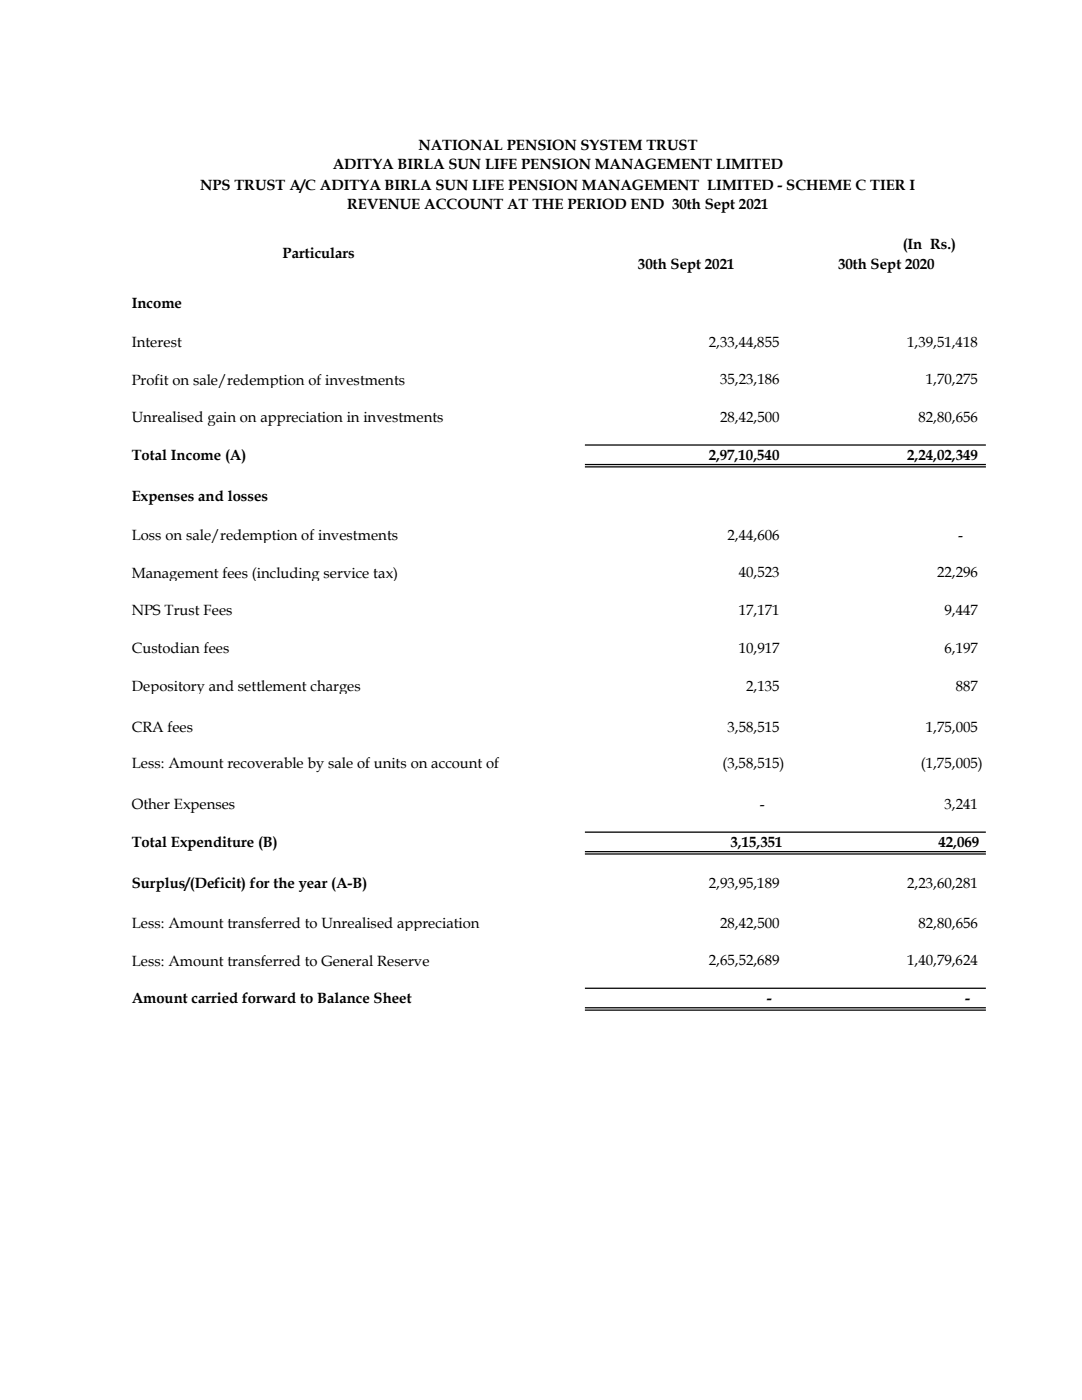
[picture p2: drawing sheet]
<svg xmlns="http://www.w3.org/2000/svg" width="216mm" height="279mm" viewBox="0 0 216 279" stroke-linecap="round" stroke-linejoin="round" font-family="sans-serif">
<defs><g id="words">
<g font-size="3">
<text x="83.5" y="30">NATIONAL PENSION SYSTEM TRUST</text>
<text x="66.4" y="33.8">ADITYA BIRLA SUN LIFE PENSION MANAGEMENT LIMITED</text>
<text x="39.9" y="37.8">NPS TRUST A/C ADITYA BIRLA SUN LIFE PENSION MANAGEMENT LIMITED - SCHEME C TIER I</text>
<text x="69.3" y="41.8">REVENUE ACCOUNT AT THE PERIOD END 30th Sept 2021</text>
<text x="56.4" y="51.4">Particulars</text>
<text x="127.3" y="53.6">30th Sept 2021</text>
<text x="167.2" y="53.6">30th Sept 2020</text>
<text x="180.1" y="49.7">(In Rs.)</text>
<text x="26.3" y="61.5">Income</text>
<text x="26.3" y="69.2">Interest</text>
<text x="141.4" y="69.2">2,33,44,855</text>
<text x="181" y="69.2">1,39,51,418</text>
<text x="26.3" y="76.8">Profit on sale/redemption of investments</text>
<text x="143.7" y="76.7">35,23,186</text>
<text x="184.7" y="76.7">1,70,275</text>
<text x="26.3" y="84.3">Unrealised gain on appreciation in investments</text>
<text x="143.7" y="84.2">28,42,500</text>
<text x="183.3" y="84.2">82,80,656</text>
<text x="26.3" y="91.8">Total Income (A)</text>
<text x="141.4" y="91.8">2,97,10,540</text>
<text x="181" y="91.8">2,24,02,349</text>
<text x="26.3" y="100">Expenses and losses</text>
<text x="26.3" y="107.7">Loss on sale/redemption of investments</text>
<text x="145.2" y="107.7">2,44,606</text>
<text x="191.2" y="107.7">-</text>
<text x="26.3" y="115.3">Management fees (including service tax)</text>
<text x="147.4" y="115.2">40,523</text>
<text x="187" y="115.2">22,296</text>
<text x="26.3" y="122.8">NPS Trust Fees</text>
<text x="147.4" y="122.8">17,171</text>
<text x="188.5" y="122.8">9,447</text>
<text x="26.3" y="130.3">Custodian fees</text>
<text x="147.4" y="130.3">10,917</text>
<text x="188.5" y="130.3">6,197</text>
<text x="26.3" y="137.9">Depository and settlement charges</text>
<text x="148.9" y="137.8">2,135</text>
<text x="190.7" y="137.8">887</text>
<text x="26.3" y="146.1">CRA fees</text>
<text x="145.2" y="146.1">3,58,515</text>
<text x="184.7" y="146.1">1,75,005</text>
<text x="26.3" y="153.3">Less: Amount recoverable by sale of units on account of</text>
<text x="144.2" y="153.2">(3,58,515)</text>
<text x="183.8" y="153.2">(1,75,005)</text>
<text x="26.3" y="161.5">Other Expenses</text>
<text x="151.6" y="161.5">-</text>
<text x="188.5" y="161.5">3,241</text>
<text x="26.3" y="169">Total Expenditure (B)</text>
<text x="145.8" y="169">3,15,351</text>
<text x="187.2" y="169">42,069</text>
<text x="26.3" y="177.2">Surplus/(Deficit) for the year (A-B)</text>
<text x="141.4" y="177.2">2,93,95,189</text>
<text x="181" y="177.2">2,23,60,281</text>
<text x="26.3" y="185.2">Less: Amount transferred to Unrealised appreciation</text>
<text x="143.7" y="185.1">28,42,500</text>
<text x="183.3" y="185.1">82,80,656</text>
<text x="26.3" y="192.7">Less: Amount transferred to General Reserve</text>
<text x="141.4" y="192.7">2,65,52,689</text>
<text x="181" y="192.7">1,40,79,624</text>
<text x="26.3" y="200.2">Amount carried forward to Balance Sheet</text>
<text x="153" y="200.2">-</text>
<text x="192.6" y="200.2">-</text>
</g>
</g></defs>
<path d="M116.7 88.7h80v.2h-80zM116.7 92.6h80v.2h-80zM116.7 93h80v.3h-80zM116.7 165.9h80v.3h-80zM116.7 169.8h80v.3h-80zM116.7 170.3h80v.3h-80zM116.7 197.1h80v.3h-80zM116.7 201h80v.3h-80zM116.7 201.5h80v.2h-80z" fill-rule="evenodd" fill="#000"/>
<use href="#words"/>
</svg>
